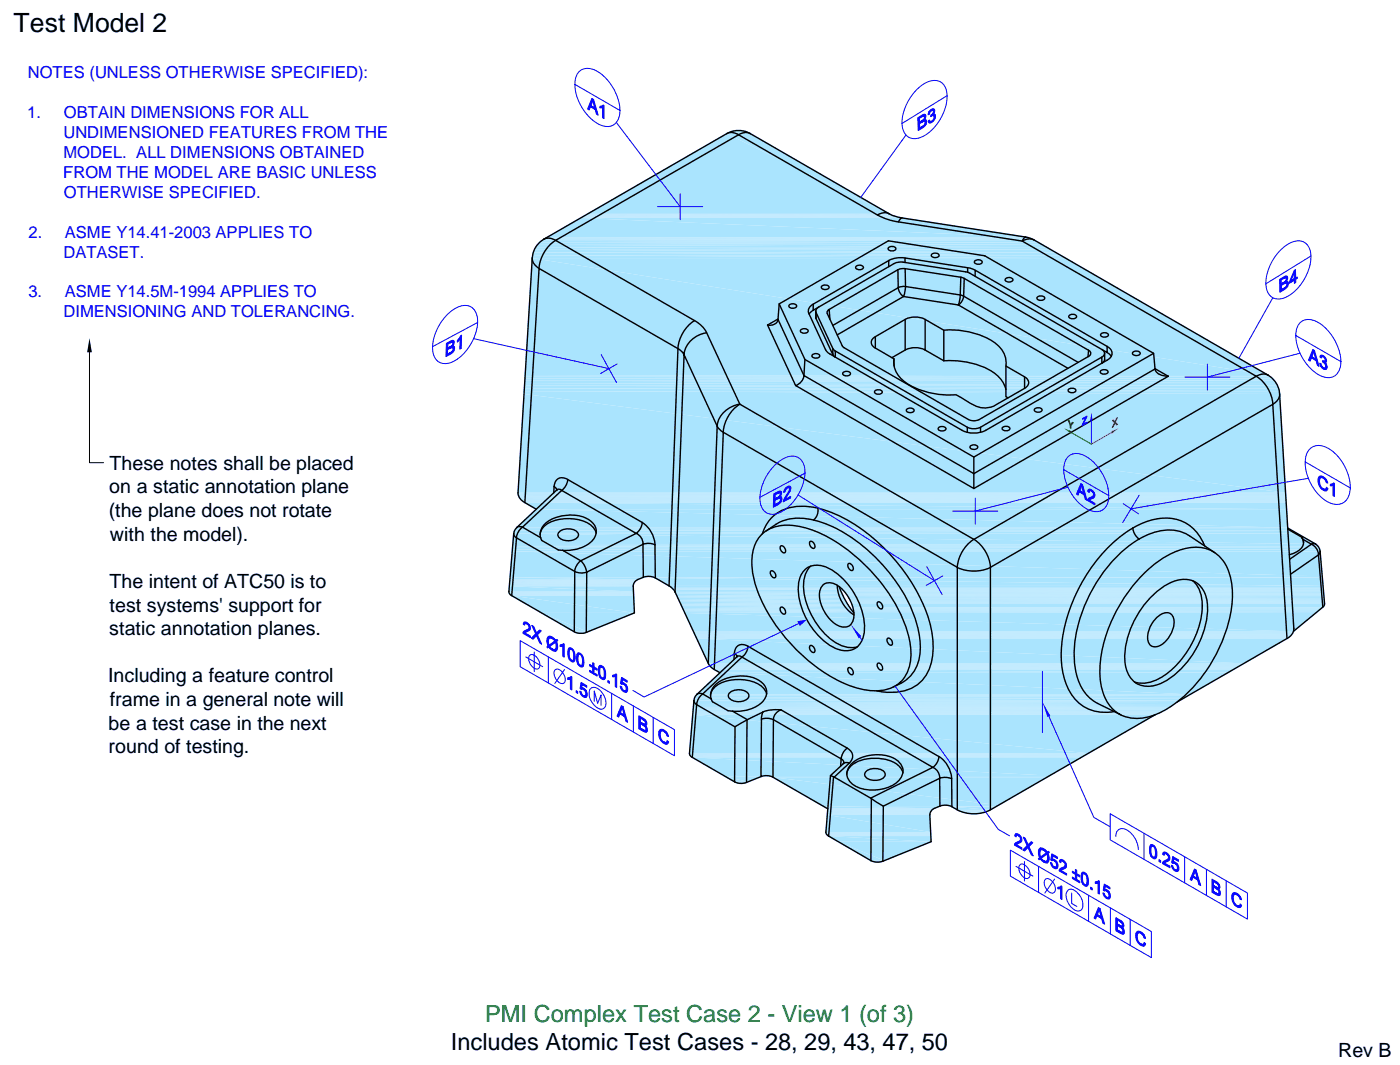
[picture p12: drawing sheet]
<svg xmlns="http://www.w3.org/2000/svg" width="252mm" height="192mm" viewBox="0 0 252 192" stroke-linecap="round" stroke-linejoin="round" font-family="sans-serif">
<defs><g id="words">
<text font-size="4.8" x="2.5" y="5.8">Test Model 2</text>
<text font-size="4.3" fill="#008000" x="87.4" y="184.1">PMI Complex Test Case 2 - View 1 (of 3)</text>
<text font-size="4.3" x="81.3" y="189.2">Includes Atomic Test Cases - 28, 29, 43, 47, 50</text>
<g font-size="3.5">
<text x="19.7" y="88.9">on a static annotation plane</text>
<text x="19.7" y="84.7">These notes shall be placed</text>
<text x="19.6" y="93.1">(the plane does not rotate</text>
<text x="19.8" y="97.4">with the model).</text>
<text x="19.7" y="105.9">The intent of ATC50 is to</text>
<text x="19.8" y="110.2">test systems' support for</text>
<text x="19.7" y="114.5">static annotation planes.</text>
<text x="19.5" y="122.9">Including a feature control</text>
<text x="19.6" y="131.5">be a test case in the next</text>
<text x="19.8" y="127.2">frame in a general note will</text>
<text x="19.6" y="135.7">round of testing.</text>
<text x="241.3" y="190.5">Rev B</text>
</g>
<g font-size="3" fill="#00f">
<text x="5" y="14.1">NOTES (UNLESS OTHERWISE SPECIFIED):</text>
<text x="4.9" y="21.3">1.</text>
<text x="11.5" y="21.3">OBTAIN DIMENSIONS FOR ALL</text>
<text x="11.4" y="24.9">UNDIMENSIONED FEATURES FROM THE</text>
<text x="11.4" y="28.5">MODEL. ALL DIMENSIONS OBTAINED</text>
<text x="11.4" y="32.1">FROM THE MODEL ARE BASIC UNLESS</text>
<text x="11.5" y="35.7">OTHERWISE SPECIFIED.</text>
<text x="5.2" y="42.8">2.</text>
<text x="11.4" y="46.4">DATASET.</text>
<text x="11.7" y="42.8">ASME Y14.41-2003 APPLIES TO</text>
<text x="5.1" y="53.6">3.</text>
<text x="11.7" y="53.6">ASME Y14.5M-1994 APPLIES TO</text>
<text x="11.4" y="57.2">DIMENSIONING AND TOLERANCING.</text>
</g>
</g></defs>
<g fill="#aae4fe">
<path d="M132.4 23.6h1.5z"/>
<path d="M132.9 23.5l1 .1z"/>
</g>
<path d="M131.9 23.6h2.4" fill="none" stroke="#aae4fe" stroke-width=".18"/>
<path d="M132.4 23.6l1.9 .1z" fill="#aae4fe"/>
<path d="M131.5 23.8h3.3" fill="none" stroke="#aae4fe" stroke-width=".18"/>
<path d="M131 24h4.3" fill="none" stroke="#aae4fe" stroke-width=".23"/>
<g fill="#aae4fe">
<path d="M106 38.5l25-14.4 29.3 14.4z"/>
<path d="M131 24.1h4.3l25 14.4z"/>
</g>
<g fill="none" stroke="#aae4fe" stroke-width=".18">
<path d="M104.7 39.3h57.9M104.8 39.2h57.4M104.9 39.1h57.2M104.9 39.1h57M105 39.1h56.7M105.1 39h56.5M105.2 39h56.2M105.2 38.9h56.1M105.3 38.9h55.8M105.4 38.8h55.6M105.5 38.8h55.3M105.6 38.7h55.1"/>
<path d="M105.7 38.7h54.9M105.8 38.6h54.7M105.9 38.6h54.5"/>
</g>
<g fill="#aae4fe">
<path d="M98.7 42.7l6-3.4 80.2 3.4z"/>
<path d="M104.7 39.3h57.9l22.3 3.4z"/>
</g>
<path d="M97.6 43.3h89.1M97.9 43.2h88.5M98 43.1h88.1M98.2 42.9h87.7M98.5 42.8h86.9" fill="none" stroke="#aae4fe" stroke-width=".18"/>
<path d="M97.2 43.6h90" fill="none" stroke="#aae4fe" stroke-width=".34"/>
<path d="M96.9 43.9h91" fill="none" stroke="#aae4fe" stroke-width=".38"/>
<path d="M96.6 44.3h92" fill="none" stroke="#aae4fe" stroke-width=".42"/>
<g fill="#aae4fe">
<path d="M96.6 44.5l92.8 .5h-93.1z"/>
<path d="M96.6 44.5h92l.8 .5z"/>
<path d="M96.3 45l94 .5h-94.2z"/>
<path d="M96.3 45h93.1l.9 .5z"/>
<path d="M96.1 45.5l95.1 .5h-95.2z"/>
<path d="M96.1 45.5h94.2l.9 .5z"/>
<path d="M96 46l96 .5h-96z"/>
<path d="M96 46h95.2l.8 .5z"/>
<path d="M96 46.5l132.6 21.1h-133.9z"/>
<path d="M96 46.5h96l36.6 21.1z"/>
</g>
<path d="M94.7 67.7h134.3" fill="none" stroke="#aae4fe" stroke-width=".3"/>
<path d="M94.6 68.1h134.8" fill="none" stroke="#aae4fe" stroke-width=".34"/>
<path d="M94.6 68.4h135.2" fill="none" stroke="#aae4fe" stroke-width=".38"/>
<path d="M94.6 68.8h135.5" fill="none" stroke="#aae4fe" stroke-width=".42"/>
<g fill="#aae4fe">
<path d="M94.6 69l135.7 .5h-135.7z"/>
<path d="M94.6 69h135.5l.2 .5z"/>
<path d="M94.6 69.5l135.9 .5h-136z"/>
<path d="M94.6 69.5h135.7l.2 .5z"/>
<path d="M94.5 70l136.1 .5h-136.1z"/>
<path d="M94.5 70h136l.1 .5z"/>
<path d="M94.5 70.5l136.2 .5h-136.2z"/>
<path d="M94.5 70.5h136.1l.1 .5z"/>
<path d="M94.5 71l137.3 17.8h-138.4z"/>
<path d="M94.5 71h136.2l1.1 17.8z"/>
</g>
<g fill="none" stroke="#aae4fe" stroke-width=".18">
<path d="M93.4 88.8h138.4M93.4 88.9h138.4M93.4 89h138.4M93.4 89.2h138.4M93.4 89.3h138.4M93.5 89.4h138.3M93.5 89.5h138.3M93.5 89.6h138.3M93.6 89.7h138.2M93.6 89.8h138.2M93.7 89.9h138.1M93.8 89.9h138"/>
<path d="M93.9 90h137.9M94 90.1h137.8M94 90.2h137.8M94.2 90.3h137.7M94.3 90.4h137.6M94.4 90.5h137.5M94.5 90.6h137.4"/>
</g>
<g fill="#aae4fe">
<path d="M94.6 90.6l137.3 1.2h-135.2z"/>
<path d="M94.6 90.6h137.3v1.2z"/>
<path d="M93.1 95.1l3.6-3.3 135.4 3.3z"/>
<path d="M96.7 91.8h135.2l.2 3.3z"/>
</g>
<path d="M92.9 95.2h139.5M93.1 95.1h139" fill="none" stroke="#aae4fe" stroke-width=".18"/>
<path d="M92.8 95.5h140.1" fill="none" stroke="#aae4fe" stroke-width=".25"/>
<path d="M92.6 96h141.3M92.7 95.7h140.7" fill="none" stroke="#aae4fe" stroke-width=".3"/>
<g fill="#aae4fe">
<path d="M92.6 96.2l144.6 1.8h-144.7z"/>
<path d="M92.6 96.2h141.3l3.3 1.8z"/>
</g>
<path d="M92.4 98.1h145" fill="none" stroke="#aae4fe" stroke-width=".19"/>
<path d="M92.4 98.3h145.2" fill="none" stroke="#aae4fe" stroke-width=".23"/>
<path d="M92.4 98.6h145.4" fill="none" stroke="#aae4fe" stroke-width=".28"/>
<path d="M92.4 99.2h145.6M92.4 98.9h145.5" fill="none" stroke="#aae4fe" stroke-width=".32"/>
<g fill="#aae4fe">
<path d="M92.4 99.4l146 4.5h-146.4z"/>
<path d="M92.4 99.4h145.6l.4 4.5z"/>
</g>
<g fill="none" stroke="#aae4fe" stroke-width=".18">
<path d="M91.8 105.5h22.4M91.8 105.3h22.4M91.8 105.4h22.4M91.9 105.1h22.4M91.9 105.2h22.4M91.9 104.8h22.6M91.9 104.9h22.5M91.9 105h22.5M91.9 104.6h22.9M91.9 104.6h22.8M91.9 104.7h22.7M91.9 104.5h23.1"/>
<path d="M91.9 104.5h23M92 104h24.1M116.3 104h-24.3M116.5 103.9h-24.5M117.3 103.9h121.1M117.5 103.9l120.9 .1M117.8 104h120.6M117.9 104h120.5M117.9 104.1h120.5M238.4 103.9h-146.4"/>
</g>
<path d="M91.9 104.2h24.1" fill="none" stroke="#aae4fe" stroke-width=".4"/>
<g fill="#aae4fe">
<path d="M118.1 104.2l120.4 1.4h-117.9z"/>
<path d="M118.1 104.2h120.3l.1 1.4z"/>
</g>
<g fill="none" stroke="#aae4fe" stroke-width=".18">
<path d="M91.8 105.6h22.4M120.6 105.6h117.9M120.7 105.7h117.8M120.8 105.7h117.7M120.8 105.8h117.7M121 105.9h30.3M121.1 105.9h30.3M121.2 106h30.2M121.3 106.1h30.2M121.4 106.2h30.1M121.4 106.3h30.1M121.5 106.4h30.1"/>
<path d="M121.6 106.5h30M151.4 105.9h87.1M151.6 106h87M151.7 106.1h86.9M151.8 106.2h86.8M151.9 106.4h86.7M152 106.5h86.6"/>
</g>
<g fill="#aae4fe">
<path d="M91.8 105.7l22.4 .9h-22.5z"/>
<path d="M91.8 105.7h22.4v.9z"/>
</g>
<g fill="none" stroke="#aae4fe" stroke-width=".18">
<path d="M91.7 106.6h22.5M91.7 106.7h22.5M91.8 106.8h22.4M91.8 106.9h22.4M91.8 107h22.4M91.9 107h22.3M91.9 107.1h22.3M92 107.2h22.2M92.1 107.3h22.1M92.2 107.3h22M121.6 106.6h30.1M121.7 106.7h30"/>
<path d="M123.3 110.3h30.5M123.4 110.4h114M152.2 106.6h86.4M152.3 106.8h86.3M152.4 106.9h86.2M152.5 107.1h86.1M152.6 107.2h86.1M152.7 107.4h86M152.8 107.5h85.9M152.9 107.7h85.8M153 107.8h85.7M153.1 108h85.6"/>
<path d="M153.2 108.2h85.5M153.3 108.3h85.4M153.4 108.5h85.4M153.5 108.7h85.3M153.5 108.8h85.3M153.6 108.9h85.2M153.6 109h85.2M153.6 109.1h85.1M153.7 109.2h85M153.7 109.3h84.9M153.7 109.4h84.8M153.8 109.5h84.6"/>
<path d="M153.8 109.7h84.4M153.8 109.9h84.2M153.9 110.1h83.9M153.9 110.2h83.7"/>
</g>
<path d="M121.7 106.9h30.1M121.8 107.1h30.1M122.1 107.6h30M122.3 108.1h30.1" fill="none" stroke="#aae4fe" stroke-width=".25"/>
<path d="M121.9 107.4h30.1M122.2 107.8h30.1M122.4 108.3h30.2M122.5 108.6h30.2M122.6 108.8h30.2M122.7 109h30.3M122.8 109.3h30.3M123 109.7h30.4" fill="none" stroke="#aae4fe" stroke-width=".23"/>
<path d="M122.9 109.5h30.4M123.2 109.9h30.4M123.3 110.1h30.5" fill="none" stroke="#aae4fe" stroke-width=".21"/>
<g fill="#aae4fe">
<path d="M92.2 107.3l22.2 3.2h-16.8z"/>
<path d="M92.2 107.3h22l.2 3.2z"/>
<path d="M123.4 110.5l109.8 3.3h-108.2z"/>
<path d="M123.4 110.5h113.8l-4 3.3z"/>
<path d="M97.6 110.5l8.4 3.4h-2.5z"/>
<path d="M97.6 110.5h16.8l-8.4 3.4z"/>
</g>
<path d="M103.5 113.9h2.5M103.6 113.9h2.2M125 113.8h108.2" fill="none" stroke="#aae4fe" stroke-width=".18"/>
<path d="M103.7 114h2z" fill="#aae4fe"/>
<path d="M103.7 114h2M125 113.9h108.2" fill="none" stroke="#aae4fe" stroke-width=".18"/>
<g fill="#aae4fe">
<path d="M103.8 114h1.8z"/>
<path d="M103.8 114h1.9z"/>
<path d="M103.8 114h1.7z"/>
<path d="M103.9 114h1.6z"/>
<path d="M104 114l1.4 .1z"/>
<path d="M104 114h1.5z"/>
<path d="M104 114.1h1.4z"/>
</g>
<path d="M125.1 114h108" fill="none" stroke="#aae4fe" stroke-width=".18"/>
<g fill="#aae4fe">
<path d="M104.1 114.1h1.2z"/>
<path d="M104.1 114.1h1.3z"/>
<path d="M104.2 114.1h1z"/>
<path d="M104.2 114.1h1.1z"/>
<path d="M104.3 114.1h.8z"/>
<path d="M104.3 114.1h.9z"/>
<path d="M104.4 114.1h.6z"/>
<path d="M104.4 114.1h.7z"/>
<path d="M104.5 114.1h.4z"/>
<path d="M104.5 114.1h.5z"/>
<path d="M104.7 114.1h.1z"/>
<path d="M104.6 114.1h.2z"/>
<path d="M104.6 114.1h.3z"/>
</g>
<path d="M125.1 114.1h107.9M125.2 114.2h107.8M125.2 114.3h107.7M125.3 114.4h107.6M125.3 114.5h107.5M125.4 114.6h107.3M125.4 114.7h107.2M125.4 114.8h107.1M125.5 114.9h106.9M125.5 115h106.8M125.6 115h106.5" fill="none" stroke="#aae4fe" stroke-width=".18"/>
<g fill="#aae4fe">
<path d="M125.6 115.1l98.7 4.5h-96.6z"/>
<path d="M125.6 115.1h106.4l-7.7 4.5z"/>
</g>
<path d="M127.7 119.6h96.6M127.7 119.7h96.4M127.8 119.8h96.1M127.8 119.9h95.9M127.9 120h95.7M128 120.1h95.4M128.1 120.2h95.1M128.2 120.3h94.9M128.3 120.4h94.6M128.4 120.4h94.4M128.5 120.5h94.1M128.6 120.6h93.9" fill="none" stroke="#aae4fe" stroke-width=".18"/>
<g fill="#aae4fe">
<path d="M128.8 120.7l92.5 .5h-91.5z"/>
<path d="M128.8 120.7h93.6l-1.1 .5z"/>
<path d="M125.6 125.1l4.2-3.9 84.8 3.9z"/>
<path d="M129.8 121.2h91.5l-6.7 3.9z"/>
</g>
<path d="M125.4 125.3h89.2" fill="none" stroke="#aae4fe" stroke-width=".23"/>
<path d="M125.1 126.4h87.6M125.3 125.5h88.9" fill="none" stroke="#aae4fe" stroke-width=".25"/>
<path d="M125.1 125.8h88.6" fill="none" stroke="#aae4fe" stroke-width=".3"/>
<path d="M125.1 126.1h88.1" fill="none" stroke="#aae4fe" stroke-width=".32"/>
<path d="M125 126.8h87M125.1 126.6h87.1" fill="none" stroke="#aae4fe" stroke-width=".19"/>
<g fill="none" stroke="#aae4fe" stroke-width=".18">
<path d="M124.9 128.7h83.8M124.9 128.8h83.6M124.9 128.3h84.6M124.9 128.4h84.3M124.9 128.5h84.1M124.9 128.1h85.1M124.9 128.2h84.8M124.9 127.9h85.3M125 127.6h85.7M125 127.8h85.5M125 127.3h86.2M125 127.5h86"/>
<path d="M125 127.1h86.5M125 127h86.7"/>
</g>
<g fill="#aae4fe">
<path d="M124.9 128.8l71.3 7h-71.9z"/>
<path d="M124.9 128.8h83.3l-12 7z"/>
</g>
<path d="M124.3 135.8h71.9M124.3 135.9h71.8M124.3 135.9h71.7M124.3 136h71.5M124.3 136.1h71.4M124.4 136.1h71.2M124.4 136.2h71.1M124.5 136.3h70.9M124.5 136.3h70.8M124.6 136.4h70.6M124.6 136.4h70.5M124.7 136.5h70.3" fill="none" stroke="#aae4fe" stroke-width=".18"/>
<g fill="#aae4fe">
<path d="M124.8 136.5l64.4 3.3h-58.7z"/>
<path d="M124.8 136.5h70.1l-5.7 3.3z"/>
</g>
<path d="M130.5 139.8h7.7M130.5 139.8h7.2M130.6 139.9h6.9M130.7 139.9h6.6M138.1 139.8h-7.6M138.2 139.8h51M138.6 139.8h50.5M138.9 139.9h50.2M139 139.9h50M139.1 140h49.9M139.2 140h49.7M139.3 140h49.5" fill="none" stroke="#aae4fe" stroke-width=".18"/>
<g fill="#aae4fe">
<path d="M130.8 140l4.1 .9h-2.5z"/>
<path d="M130.8 140h6.4l-2.3 .9z"/>
</g>
<path d="M132.4 140.9h2.5M132.5 141h2.2" fill="none" stroke="#aae4fe" stroke-width=".18"/>
<path d="M132.6 141h2z" fill="#aae4fe"/>
<path d="M132.6 141h2" fill="none" stroke="#aae4fe" stroke-width=".18"/>
<g fill="#aae4fe">
<path d="M132.7 141h1.8z"/>
<path d="M132.7 141h1.9z"/>
<path d="M132.8 141l1.6 .1z"/>
<path d="M132.8 141h1.7z"/>
<path d="M132.8 141.1h1.6z"/>
<path d="M132.9 141.1h1.4z"/>
<path d="M132.9 141.1h1.5z"/>
<path d="M133 141.1h1.2z"/>
<path d="M133 141.1h1.3z"/>
<path d="M133.1 141.1l1 .1z"/>
<path d="M133.1 141.1h1.1z"/>
<path d="M133.1 141.2h1z"/>
<path d="M133.2 141.2h.8z"/>
<path d="M133.2 141.2h.9z"/>
<path d="M133.2 141.2h.7z"/>
<path d="M133.3 141.2h.6z"/>
<path d="M133.4 141.2h.4z"/>
<path d="M133.4 141.2h.5z"/>
<path d="M133.5 141.2h.2z"/>
<path d="M133.5 141.2h.3z"/>
<path d="M139.3 140.1l40.7 5h-31.9z"/>
<path d="M139.3 140.1h49.4l-8.7 5z"/>
</g>
<g fill="none" stroke="#aae4fe" stroke-width=".18">
<path d="M148.1 145.1h31.9M148.1 145.2h21.8M148.2 145.2h21.6M148.3 145.3h21.2M149.1 145.7h19.3M149.2 145.9h19M149.2 145.8h19.1M149.2 145.8h19M170.9 145.2h9M171.1 145.2h8.8M171.2 145.2h8.6M171.3 145.3h8.5"/>
<path d="M171.5 145.4h8.1"/>
</g>
<path d="M148.4 145.5h21" fill="none" stroke="#aae4fe" stroke-width=".4"/>
<g fill="#aae4fe">
<path d="M171.6 145.4l6.9 .6h-5.9z"/>
<path d="M171.6 145.4h7.9l-1 .6z"/>
</g>
<g fill="none" stroke="#aae4fe" stroke-width=".18">
<path d="M149.2 146.4h18.6M149.2 146.4h18.5M149.2 146.5h18.5M149.2 146.2h18.7M149.2 146.3h18.6M149.2 146.1h18.7M149.2 145.9h18.9M149.2 146h18.8M149.2 146.1h18.8M172.6 146h5.9M172.7 146.1h5.7M172.8 146.1h5.5"/>
<path d="M173 146.2h5.1M173.1 146.2h4.9M173.3 146.3h4.5M173.4 146.4h4.3M173.6 146.4h3.9M173.8 146.5h3.6M174 146.5h3.2M174.3 146.6h2.5"/>
</g>
<path d="M174.5 146.6h2z" fill="#aae4fe"/>
<path d="M174.5 146.6h2.2" fill="none" stroke="#aae4fe" stroke-width=".18"/>
<g fill="#aae4fe">
<path d="M174.6 146.6h1.7z"/>
<path d="M174.6 146.6h1.9z"/>
<path d="M174.8 146.6h1.3z"/>
<path d="M174.8 146.6h1.5z"/>
</g>
<path d="M149.2 146.6h18.5" fill="none" stroke="#aae4fe" stroke-width=".18"/>
<g fill="#aae4fe">
<path d="M175 146.6l.9 .1z"/>
<path d="M175 146.6h1.1z"/>
<path d="M175.4 146.7h.3z"/>
<path d="M175.2 146.7h.5z"/>
<path d="M175.2 146.7h.7z"/>
</g>
<path d="M149.1 146.7h18.5M149.1 146.8h18.5" fill="none" stroke="#aae4fe" stroke-width=".18"/>
<g fill="#aae4fe">
<path d="M149.1 146.9l18.7 3.1h-18.9z"/>
<path d="M149.1 146.9h18.5l.2 3.1z"/>
</g>
<path d="M148.9 150h18.9M148.9 150.1h18.9M148.9 150.2h18.9M149 150.3h18.8M149 150.4h18.8M149.1 150.5h18.7M149.1 150.6h18.7M149.2 150.6h18.6M149.3 150.7h18.5" fill="none" stroke="#aae4fe" stroke-width=".18"/>
<g fill="#aae4fe">
<path d="M149.4 150.7l18.5 1h-16.8z"/>
<path d="M149.4 150.7h18.4l.1 1z"/>
<path d="M151.1 151.7l8.3 3.4h-2.4z"/>
<path d="M151.1 151.7h16.8l-8.5 3.4z"/>
</g>
<path d="M157 155.1h2.4M157.1 155.2h2.2" fill="none" stroke="#aae4fe" stroke-width=".18"/>
<path d="M157.2 155.2h2z" fill="#aae4fe"/>
<path d="M157.2 155.2h2" fill="none" stroke="#aae4fe" stroke-width=".18"/>
<g fill="#aae4fe">
<path d="M157.2 155.2h1.9z"/>
<path d="M157.2 155.2h2z"/>
<path d="M157.3 155.2h1.8z"/>
<path d="M157.3 155.2h1.7z"/>
<path d="M157.4 155.2l1.6 .1z"/>
<path d="M157.4 155.2h1.6z"/>
<path d="M157.4 155.3h1.5z"/>
<path d="M157.4 155.3h1.6z"/>
<path d="M157.5 155.3h1.4z"/>
<path d="M157.5 155.3h1.3z"/>
<path d="M157.6 155.3h1.2z"/>
<path d="M157.7 155.3h1z"/>
<path d="M157.7 155.3h1.1z"/>
<path d="M157.7 155.3h.9z"/>
<path d="M157.8 155.3l.8 .1z"/>
<path d="M157.8 155.3h.8z"/>
<path d="M157.8 155.4h.7z"/>
<path d="M157.8 155.4h.8z"/>
<path d="M157.9 155.4h.6z"/>
<path d="M157.9 155.4h.5z"/>
<path d="M158 155.4h.3z"/>
<path d="M158 155.4h.4z"/>
<path d="M158.1 155.4h.2z"/>
</g>
<g fill="none" stroke="#000" stroke-width=".25">
<path d="M131 24.1l-33 19M131 24.1a4.3 4.3 0 0 1 4.3 0M135.3 24.1l-.1-.1a2.29 2.29 0 0 0-2.1 .3l-.4-.3a1.91 1.91 0 0 0-1.7 .1M135.3 24.1l25 14.4M160.3 38.5h-.1a2.26 2.26 0 0 0-2 .2M160.3 38.5l.9 .4 1.4 .4M162.6 39.3l-.2 .1-.4 .6M162.6 39.3l22.3 3.4M96 46.5l-2.6 42.3a2.04 2.04 0 0 0 1.2 1.8l2.1 1.2M98 43.1h.2a2.23 2.23 0 0 1 2 .2 6.7 6.7 0 0 0-3 5.1l-.1-.1a2.07 2.07 0 0 1-1.1-1.8M98 43.1a4.2 4.2 0 0 0-2 3.4M100.2 43.3l32.9-19 25.1 14.4 1.5 .7 2.3 .6 22.3 3.4 42.2 24.4-50.9 29.4-42.2-24.4-6-12.8-.5-.9-.7-.6-.8-.6z"/>
<path d="M125.2 57.8a6.7 6.7 0 0 0-3 5l.7 .5 .4 .6a4.7 4.7 0 0 1 4.1-3.9M138.4 58.6l5 10.9M140.3 57.5l-1.9 1.1M140.3 57.6a1.42 1.42 0 0 1-1.9 1M140.3 57.6l4.6 10.1 .2-2.9M140.3 57.6l.2-2.8 19.6-11.4 17.4 2.7 30.5 17.6 .2 2.8M140.5 54.8l4.6 10 30.5 17.6 32.4-18.7M142.2 55a.77 .77 0 0 1 .8-.3 .77 .77 0 0 1 .6 .5 .8 .8 0 0 1-1.4 0zM144.3 59.5a.81 .81 0 0 1 1.4 .2l-.3 .3a.74 .74 0 0 1-1.1-.4zM146.6 54.8l-.1 .1a1.25 1.25 0 0 0-.7 1.6l3 6.5 .4 .6 24.2 13.9a4.7 4.7 0 0 0 4.3 0l21.9-12.6a1.31 1.31 0 0 0 .9-1.2 1.31 1.31 0 0 0-.9-1.3M146.6 55.9l-.7 .7M147.1 56.1v1.3"/>
<path d="M147.1 56.3l3 6.5v1.1l-3-6.5M147.6 55.4l13.6-7.9 .8-.3h.7l11.9 1.9 24 13.9M147.6 55.4h-.1a.75 .75 0 0 0-.4 .9v1.1M147.6 55.4l-1 .5M148.1 51.7a.76 .76 0 0 1 .7-.4 .76 .76 0 0 1 .6 .6 .75 .75 0 0 1-.7 .3 .75 .75 0 0 1-.6-.5zM149.6 57.5l-.2-1.7a.56 .56 0 0 0-.3 .7l2.8 5.9 .2 .2 22.9 13.2h.7l.7-.1 19.8-11.5a.59 .59 0 0 0 .4-.5 .59 .59 0 0 0-.3-.5l-.1-.1M154.3 48l.4-.2a.72 .72 0 0 1 .9 .5 .81 .81 0 0 1-1.4-.1zM160.2 47l-13.6 7.8v1.1M160.2 47v1.1M160.3 44.5a.8 .8 0 0 1 1.2 .4 .75 .75 0 0 1-.7 .4 .75 .75 0 0 1-.7-.5zM161.9 48.6l-12.4 7.2M161.9 48.6v3.2"/>
<path d="M161.9 51.8l.4 1.1 .6 .5M161.9 51.8l-11.8 6.8M162.9 53.4l-12 7M162.9 53.4l9.9 1.6M163.2 46.5a4.7 4.7 0 0 0-3 .5M163.2 47.3v-.8l11.2 1.7v.9M163.2 57.6v5.5a3.9 3.9 0 0 1 3.6 0v-5.5M163.2 48.4v3.2M163.2 48.4h-.7l-.6 .2M163.2 48.4l10 1.6M163.2 51.6h-.6l-.7 .2M163.2 51.6l-.3 1.8"/>
<path d="M163.2 51.6l9.9 1.6M167.9 45.9a.83 .83 0 0 1 1.4 .1 .79 .79 0 0 1-.7 .5 .79 .79 0 0 1-.7-.5zM170.1 59.5v5.5M172.8 55l19.7 11.4M173.1 53.2l-.3 1.8M173.1 53.2l.6 .2M173.2 50l.6 .2M173.2 50l-.1 3.2M173.7 53.4l-.4 1-.5 .6M173.7 53.4l20.7 11.9M173.8 50.2l22.4 12.9M173.8 50.2l-.1 3.2"/>
<path d="M174.4 48.2l1.4 .5M175.7 47.1a.82 .82 0 0 1 1.4 .2 .75 .75 0 0 1-.8 .4 .75 .75 0 0 1-.6-.5zM175.8 49.8v-1.1l23.8 13.7M181.2 50.3a.8 .8 0 0 1 1.4 .2 .78 .78 0 0 1-.7 .4 .78 .78 0 0 1-.7-.5zM184.9 42.7l-.3 .2-.3 .5 .5-.2a1.92 1.92 0 0 1 1.6 0M184.9 42.7l1.5 .5M186.4 43.2l42.2 24.4M187.2 53.4a.81 .81 0 0 1 1.1 .4 .76 .76 0 0 1-.7 .4 .76 .76 0 0 1-.7-.5zM192.9 56.8a.79 .79 0 0 1 1.2 .3 .78 .78 0 0 1-.8 .4 .78 .78 0 0 1-.6-.5zM129.3 76.8l-6-12.9-1.6 42.8M129.3 76.8l-1.6 42.8M130.6 74.2a5.2 5.2 0 0 1 2.8-1.4 6.6 6.6 0 0 0-3 5.1l-.7-.5-.4-.5a3.3 3.3 0 0 1 1.3-2.7z"/>
<path d="M144.9 67.7l30.7 17.7v2.6l-32.2-18.5h.1a2.21 2.21 0 0 0 1.4-1.8zM146.4 64a.84 .84 0 0 1 1.4 .1 .79 .79 0 0 1-.7 .4 .79 .79 0 0 1-.7-.4zM150.1 62.8l.5 .5v1.1l-.5-.5M150.6 63.3l23.8 13.7M151.9 67.2a.75 .75 0 0 1 .8-.3 .75 .75 0 0 1 .6 .5 .8 .8 0 0 1-1.4-.2zM157.4 61l5.8-3.4a4 4 0 0 1 3.6 0l3.3 1.9a14.2 14.2 0 0 1 9.7 2.7 4.2 4.2 0 0 1 1.5 3.8l3.4 1.9a1.1 1.1 0 0 1 .7 1.1 1.1 1.1 0 0 1-.7 1l-5.4 3.1a4.3 4.3 0 0 1-4.7-.6l-1.4-.9a2.1 2.1 0 0 0-1.7-.4 14 14 0 0 1-8.6-2.5 4.3 4.3 0 0 1-1.7-4l-3.4-2a1.06 1.06 0 0 1-.4-1.7zM157.8 60.7v2M157.9 70.3a.81 .81 0 0 1 1.1 .4 .79 .79 0 0 1-1.3-.1zM161.2 64.7v1.3M163.2 63.1l-2.4 1.4M163.4 73.8l.8-.3a.41 .41 0 0 1 .5 .3 .41 .41 0 0 1-.2 .5 .69 .69 0 0 1-1.1-.5zM166.8 63.1l3.3 1.9"/>
<path d="M169.2 77.1l.1-.1a.88 .88 0 0 1 1.2 .2 .78 .78 0 0 1-.7 .5 .78 .78 0 0 1-.7-.5zM170.1 65a14.5 14.5 0 0 1 9.5 2.5 4.9 4.9 0 0 1 1.7 2.7M174.4 77.9v-.9h.1a2.7 2.7 0 0 0 2.3 0v.9M180.7 77.1a.8 .8 0 0 1 1.4 .2 .78 .78 0 0 1-.8 .4 .78 .78 0 0 1-.6-.6zM181.3 66v5.5l.4 .2M184.7 67.9v2.1M186.7 73.6a.8 .8 0 0 1 1.2 .3 .78 .78 0 0 1-.8 .4 .78 .78 0 0 1-.6-.5zM192.8 70.1a.8 .8 0 0 1 1.2 .3 .79 .79 0 0 1-1.4-.1zM196.2 63.1l-.1 1.2M198.6 66.7a.8 .8 0 0 1 1.2 .4 .75 .75 0 0 1-.8 .4 .75 .75 0 0 1-.6-.5zM198.6 63a.73 .73 0 0 1 .5 .7 .73 .73 0 0 1-.5 .7M198.6 60.1a.81 .81 0 0 1 1.2 .3 .77 .77 0 0 1-.7 .4 .77 .77 0 0 1-.7-.5z"/>
<path d="M199.1 63.7v1.1l-.4 .6-.1 .1v-1.1l-21.8 12.6M199.6 62.4v1.1l-1-.5M199.6 63.5l.7 .7M204.4 63.4a.79 .79 0 0 1 1.2 .3 .86 .86 0 0 1-1.5 0zM208.2 66.4l2.4 1.4M208.2 66.5a2.24 2.24 0 0 0 2.4 1.3M208.2 66.5l-32.6 18.9v-3M210.6 67.8l-35 20.2M228.6 67.6h-.1a2.3 2.3 0 0 0-2 .2 6.6 6.6 0 0 1 2.9 5.1l.2-.1a2.02 2.02 0 0 0 1.1-1.8M228.6 67.6a4.2 4.2 0 0 1 2.1 3.4M230.7 71l2.5 42.3a2.01 2.01 0 0 1-1.2 1.8l-19.8 11.4M92.6 96.2l-.8 10.7 .4 .4 11.3 6.6a2.72 2.72 0 0 0 2.2 .1l8.7-3.5-.2-4.9a1.38 1.38 0 0 1 .8-1.2l1-.4"/>
<path d="M93.1 95.1l-.4 .7-.1 .4M93.1 95.1l.5-.2 .6 .1-.9 1-.2 .9-.5-.5v-.2M94.6 90.6l2.6-42.2 25 14.4-1.6 42.8M97.5 96.9a2.77 2.77 0 0 1 1.7-3.2 6.9 6.9 0 0 1 7.1 .1 2.37 2.37 0 0 1 0 4.1 7.3 7.3 0 0 1-4.9 1.3M97.5 96.9l-3.3-1.9 7.1-6.6 13.4 7.7-10 5-3.3-1.9M97.5 96.9l.2 .5 3 1.7 .7 .1M99.9 87.7l-.1 1.1M99.9 87.7l.3 .3 .2 .3M100.4 88.3l-7.3 6.8M100.4 88.2v.1M100.8 95.8a2.66 2.66 0 0 1 3.3 .1l.2 .4a1.82 1.82 0 0 1-2.4 1.1 1.34 1.34 0 0 1-1.3-1zM102.3 86.4a1.49 1.49 0 0 0-1.6-.2 1.49 1.49 0 0 0-.8 1.5"/>
<path d="M102.3 86.4l-.2 .9-.8 1.1a.67 .67 0 0 0-.9-.1M102.3 86.4l13.5 7.8M107.5 96.1a2.93 2.93 0 0 0-2-2.1 7.9 7.9 0 0 0-7.3 .7l-.5 .7-.4 .9M115.8 94.2v.1a2.67 2.67 0 0 1-1.1 1.8l.1 .1a2.04 2.04 0 0 1 1.1 1.9l1.3-.2 .9 .3M115.8 94.2a5.1 5.1 0 0 1 2.3 4M118.1 98.2v6M137.1 96.5a7 7 0 0 1 6.5-1.7 23.4 23.4 0 0 1 11.8 6.5 28.6 28.6 0 0 1 8.6 14.1 8.4 8.4 0 0 1-1.4 7.3 6.7 6.7 0 0 1-6.1 1.7 21.8 21.8 0 0 1-11.1-5.6 28.6 28.6 0 0 1-9.6-15 8.7 8.7 0 0 1 1.3-7.3zM137.4 96.2a6.8 6.8 0 0 1 6.7-5 16.4 16.4 0 0 1 9.4 2.9 33.1 33.1 0 0 1 14 17.7 13.5 13.5 0 0 1-.2 9.3 6.8 6.8 0 0 1-6.5 3.7l-2.8-.3M138.1 95.7a8.8 8.8 0 0 1 8.5-2 26.6 26.6 0 0 1 13.9 9.8 24.8 24.8 0 0 1 5.3 11.5 8.1 8.1 0 0 1-1.9 7.1l-1.1 .8-1.8 .9M140.8 98.4a.77 .77 0 0 1 .7 .4 .77 .77 0 0 1-.1 .8 .84 .84 0 0 1-.6-1.2zM146 97.6a.74 .74 0 0 1 .8 .4 .74 .74 0 0 1-.1 .8 .91 .91 0 0 1-.7-1.2zM147.4 91.6v.1a2.16 2.16 0 0 1-.8 2"/>
<path d="M174.4 98.2l1.2-1a6.6 6.6 0 0 1 2.9 5 6.9 6.9 0 0 1-5.9 0v-.1a6.9 6.9 0 0 1 1.8-3.9zM174.9 80.4a.88 .88 0 0 1 1.4 .2 .75 .75 0 0 1-.8 .5 .75 .75 0 0 1-.6-.6zM204.2 95.2v.1a2.65 2.65 0 0 0 1.2 1.8M204.2 95.2a28.7 28.7 0 0 0-12.9 23.5 10.4 10.4 0 0 0 4 8.6 8 8 0 0 0 5.5 .9M204.2 95.2a10.8 10.8 0 0 1 8-1.6 7.5 7.5 0 0 1 5 4.8M205.4 97.1a9.3 9.3 0 0 1 8.1-1l5.5 3.5M205.4 97.1a26.2 26.2 0 0 0-11.4 17 15.8 15.8 0 0 0 .7 9.2 7 7 0 0 0 3.2 3.5l4.2 2.1M232.1 95.2l5.1 2.8M232.2 95.4l2.4 1.4M234.9 97.2a1.81 1.81 0 0 1-1.3 2.3l-1.2 .5M234.9 97.2l1.5 .9-3.9 2.7M234.9 97.2l-.3-.4 .4 1"/>
<path d="M237.2 98h-.5l-.3 .1h.1a2.17 2.17 0 0 1 1.2 1.9l.3-.6M237.2 98a1.75 1.75 0 0 1 .8 1.4M238 99.4l.8 9.4-.3 .6M103.6 103l-10.5-6.1-.9 10.4M103.6 103l-.1 10.9M103.6 103a2.22 2.22 0 0 1 1.2-1.9l.7 1.1 .3 .9M103.6 103l.9 .2 1.3-.1M105.8 103.1l10.1-5 .1 5.9M105.8 103.1l-.1 10.9M116 104l1.3-.1 .8 .3M118.1 104.2l2.5 1.4M120.6 105.6l.6 .5 .5 .6"/>
<path d="M121.7 106.7l6 12.9 .7 .8 1.4 .8M132.4 117.7l-.1 1.2M132.9 118.3l-7.3 6.8M134.8 116.5a1.49 1.49 0 0 0-1.6-.2 1.49 1.49 0 0 0-.8 1.4M134.8 116.5l34.5 19.8M134.8 116.5l-.1 .5a1.98 1.98 0 0 1-1 1.4 .57 .57 0 0 0-.8 0l-.1-.3-.4-.4M139 102.9a.79 .79 0 0 1 .7 .4 .79 .79 0 0 1 0 .8h-.1a.81 .81 0 0 1-.6-1.2zM140.7 109.5a.75 .75 0 0 1 .8 .3 .75 .75 0 0 1-.1 .9 .91 .91 0 0 1-.7-1.2zM145.4 102.4l.3-.2a4 4 0 0 1 4 .3 13.1 13.1 0 0 1 6.1 11 3.8 3.8 0 0 1-2 3.5 4.8 4.8 0 0 1-4.7-1.1 13.3 13.3 0 0 1-5.2-10 4.3 4.3 0 0 1 1.5-3.5zM146.1 116.4a.74 .74 0 0 1 .7 .4 .74 .74 0 0 1-.1 .8 .85 .85 0 0 1-.6-1.2zM146.2 102a5 5 0 0 0-1.3 4.7 13.5 13.5 0 0 0 6.1 9.3 4.7 4.7 0 0 0 3.6 .6M148.6 105.3a2.01 2.01 0 0 1 2.4 .2 6.9 6.9 0 0 1 2.9 5.8 1.76 1.76 0 0 1-2.6 1.5 6.6 6.6 0 0 1-3.5-6.2l.2-.8z"/>
<path d="M150.9 105.5a6.6 6.6 0 0 0 3 5.3M151.3 105.7a16.4 16.4 0 0 0 2.6 4.8M153 101.6a.8 .8 0 0 1 .7 .4 .8 .8 0 0 1 0 .8l-.5-.2a.89 .89 0 0 1-.2-1zM158.2 108.6a.5 .5 0 0 1 .5-.1 .5 .5 0 0 1 .3 .4l.1 .3-.1 .5a.87 .87 0 0 1-.9-1.1zM158.2 119.5a.76 .76 0 0 1 .8 .4 .76 .76 0 0 1-.1 .9 .88 .88 0 0 1-.7-1.3zM160 115a.78 .78 0 0 1 .8 .4 .78 .78 0 0 1-.1 .9 .86 .86 0 0 1-.7-1.3zM205.9 103.7a16 16 0 0 1 8.9-5 6.3 6.3 0 0 1 6.9 4.9 18.8 18.8 0 0 1-1.6 12.5 25.4 25.4 0 0 1-10.6 12.1 7.9 7.9 0 0 1-7.7 .5 8.2 8.2 0 0 1-3.5-6.7 25.7 25.7 0 0 1 7.6-18.3zM207.5 107.6a9.7 9.7 0 0 1 5.6-3.2 4 4 0 0 1 4.4 3.3 13.6 13.6 0 0 1-1.9 9.3 15.1 15.1 0 0 1-6.4 6.2 4.5 4.5 0 0 1-4.5-.2 6 6 0 0 1-1.9-5.6 16.9 16.9 0 0 1 4.7-9.8zM208.3 111.5a2.44 2.44 0 0 1 2.6-1l.1 .1a1.49 1.49 0 0 1 .7 1.4 5.3 5.3 0 0 1-2.6 4.4 1.45 1.45 0 0 1-1.6-.1 1.45 1.45 0 0 1-.6-1.5 5.4 5.4 0 0 1 1.4-3.3zM215 104.7a6.7 6.7 0 0 1 1.6 6 16.6 16.6 0 0 1-7.7 11.6 5.4 5.4 0 0 1-4.4 .6M232 115.1l-2.6-42.2-50.9 29.3v43.8M232.6 103.5l5.1-3.5 .8 9.4-5.3 4.4"/>
<path d="M124.8 136.5l7.6 4.4M125.1 126.2l-.8 9.6 .2 .5 .3 .2M125.1 126.2l.1 .4 .4 .4M125.6 127l6.9 4 2.2-1.3-2.6-1.5M125.6 127l-.8 9.5M125.6 125.1l-.2 .4-.3 .7M126.7 125.1l7.1-6.7 34.4 19.9-11.2 5.5-6.6-3.8M126.7 125.1l-.7 .6-.4 1.3M126.7 125.1l1.5 .9M126.7 125.1l-.1-.1a.89 .89 0 0 0-1 .1M128.2 126l.2 .5 2.9 1.6 .8 .1M128.2 126a2.73 2.73 0 0 1 1.7-3.3 6.9 6.9 0 0 1 7.1 .1 2.37 2.37 0 0 1 0 4.1 7.3 7.3 0 0 1-4.9 1.3"/>
<path d="M128.8 120.7l1.6-42.8 42.2 24.3v43.8M131.6 124.8a2.61 2.61 0 0 1 3.3 .1 .89 .89 0 0 1-.8 1.4 2.48 2.48 0 0 1-2.8-.7v-.4zM132.5 131l-.1 9.9M134.7 129.7l-.1 11.3M137.2 140l-2.6 1M137.3 129.6l-.1 10.4 1.3-.2 .8 .3 .1-10.4M137.3 129.6l.9-.2 1.2 .3M137.5 128.3l-2.8 1.4M137.5 128.3l-.2 1.3M138.2 125.1a2.96 2.96 0 0 0-2-2 7.9 7.9 0 0 0-7.2 .6l-.6 .7-.3 .9M140.8 127.9l11.9 6.9-.6 .7-.5 1.3-12.2-7.1M140.8 127.9l-.1 .1a1.94 1.94 0 0 0-1.3 1.7"/>
<path d="M140.8 127.9a6.7 6.7 0 0 0-3.3 .4M149.7 139.8l.7 .2M150.3 140l-.9 10.7M152 137.6l.1-.4-.5-.4-.1 1.3M152 137.6l-2.3 2.2-.8 10.2 .1 .4 .4 .3M152 137.6a.91 .91 0 0 1 1.1-.1l-2.7 2.5M152.7 134.8a1.57 1.57 0 0 1 .4 2.7M152.9 120.4a.5 .5 0 0 1 .5-.1 .5 .5 0 0 1 .3 .5l.1 .4-.1 .4h-.3l-.3-.3a.79 .79 0 0 1-.2-.9zM153.4 137.8a7 7 0 0 1 8.5-.6 2.22 2.22 0 0 1 .2 3.4 7 7 0 0 1-8.4 .7 2.25 2.25 0 0 1-.3-3.5zM156.1 139a2.68 2.68 0 0 1 3.3 .1l.2 .4a1.2 1.2 0 0 1-1.2 1.1 1.9 1.9 0 0 1-2.5-1zM162.8 139.3a3.3 3.3 0 0 0-2.8-2.4 7.5 7.5 0 0 0-6.4 .9 2.34 2.34 0 0 0-.9 1.7M169.3 136.3l-.3 .9-.8 1.1h.1a2.06 2.06 0 0 1 1.1 2l1.3-.2 .9 .2"/>
<path d="M169.3 136.3a5 5 0 0 1 2.3 4M208.2 128.8l-29.7 17.2a6.7 6.7 0 0 1-6.9-.6M132.4 140.9l.9 .3 1.3-.2M139.3 140.1l9.9 5.7M149.4 150.7l7.6 4.4M157 143.8l.1 .1M157 155.1l.1-11.2 2.1 1.4v9.9M157 155.1l.9 .3 1.3-.2M169.4 145.3a2.41 2.41 0 0 0-1.7 1.2l.2 5.2-8.7 3.5M169.4 145.3l.9-.2 1.3 .3M169.4 145.3v-5l-10.2 5M171.6 140.3v5.1"/>
</g>
<g fill="none" stroke="#00f" stroke-width=".18">
<path d="M103.6 15.2l8.2 4.7a2.45 2.45 0 0 1-3.4 2.7 8.5 8.5 0 0 1-4.7-8.3 2.29 2.29 0 0 1 3.6-1.7 8.9 8.9 0 0 1 4.5 7.3M165 16.5a4.8 4.8 0 0 1 3.9-2 2.53 2.53 0 0 1 1.8 2.9 8.6 8.6 0 0 1-4.9 7.4 2.3 2.3 0 0 1-3.2-2.2 8.5 8.5 0 0 1 2.4-6.1zM170.7 17.2l-8.1 5.1M111.1 22.1l11.5 15.1M118.6 37.2h8.1M122.6 34.9v4.7M163.3 24.3l-8.1 11.3M80.4 57l.6-.6a4 4 0 0 1 3.8-1.2 3.6 3.6 0 0 1 1.1 4.3 8.5 8.5 0 0 1-4.7 5.9 2.3 2.3 0 0 1-3.2-2.3 8.4 8.4 0 0 1 2.4-6.1zM86.1 58.1l-8.1 4.4M229.4 53.7l-6.1 10.9M230.6 45.4a4.9 4.9 0 0 1 3.9-2 2.87 2.87 0 0 1 1.8 3.4 8.7 8.7 0 0 1-4.9 6.9 2.3 2.3 0 0 1-3.2-2.2 8.5 8.5 0 0 1 2.4-6.1zM236.3 46.1l-8.1 5"/>
<path d="M85.4 61l24.4 5.4M108.4 63.9l2.7 5.1M111.3 65.6l-3 1.7M213.6 68h8.1M217.7 65.6v4.7M233.6 60.5l8.1 4.7a2.45 2.45 0 0 1-3.4 2.6 8.5 8.5 0 0 1-4.6-8.2 2.29 2.29 0 0 1 3.5-1.7 8.9 8.9 0 0 1 4.5 7.3M234.4 63.7l-16.7 4.3M139.4 84.2a4.9 4.9 0 0 1 3.9-2 2.58 2.58 0 0 1 1.8 2.9 8.7 8.7 0 0 1-4.9 7.4 2.29 2.29 0 0 1-3.2-2.2 8.4 8.4 0 0 1 2.4-6.1zM143.9 89.2l24.5 15.4M145.1 85.3l-8.1 4.3M171.7 92.1h8.2M175.8 89.8v4.7"/>
<path d="M191.8 84.6l8.1 4.7a2.43 2.43 0 0 1-3.4 2.7 8.5 8.5 0 0 1-4.6-8.3 2.28 2.28 0 0 1 3.5-1.6 8.8 8.8 0 0 1 4.5 7.2M192.5 87.8l-16.7 4.3M202.5 90.8l2.8 1.8M205.4 89.2l-3 5M235.3 83.2a2.6 2.6 0 0 1 1.3-2.6 2.6 2.6 0 0 1 2.9 .2 8.4 8.4 0 0 1 3.8 8.1 2.41 2.41 0 0 1-3.7 1.7 8.6 8.6 0 0 1-4.3-7.4l8.1 4.7M235.9 86.2l-32 5.5M167.1 102.1l2.7 5.1M169.9 103.8l-2.9 1.7"/>
</g>
<g fill="#00f" stroke="#00f" stroke-width=".18">
<path d="M106.7 17.7l.3 .2-.5 1.1 .8 .7-.9-.5-.2 .6-.3-.1z" fill-rule="evenodd"/>
<path d="M107 17.9l.8 2.9-.3-.2-.2-.9-.8-.7 .7 .4-.3-1.3z" fill-rule="evenodd"/>
<path d="M108.1 19.2l.5 .2h-.5z" fill-rule="evenodd"/>
<path d="M108.3 19.1l.4-.2 .2 .1v2.4l-.3-.2v-1.8z" fill-rule="evenodd"/>
<path d="M194.8 87.2l.3 .1-.4 1.1 .7 .7-.8-.5-.2 .6-.3-.1z" fill-rule="evenodd"/>
<path d="M195 87.5l.1-.2 .9 2.9-.4-.2-.2-.9-.7-.7 .6 .4z" fill-rule="evenodd"/>
<path d="M196.7 88.5l.6 .3a.73 .73 0 0 1 0 .7 .73 .73 0 0 1-.6 .5l-.3 .1 1 .6v.3l-1.4-.8 .3-.4a1.09 1.09 0 0 0 .8-.8z" fill-rule="evenodd"/>
<path d="M196.2 88.3a.78 .78 0 0 1 1.1 .5l-.7-.4-.2 .1-.1 .2-.2-.1z" fill-rule="evenodd"/>
<path d="M236.7 63l.3 .2-.5 1.1 .8 .7-.9-.5-.2 .6-.3-.2z" fill-rule="evenodd"/>
<path d="M237 63.2l.8 2.8-.3-.2-.2-.8-.8-.7 .7 .4-.4-1.4z" fill-rule="evenodd"/>
<path d="M237.9 65.5l.3 .1 .1 .4 .3 .2-.5-.2z" fill-rule="evenodd"/>
<path d="M238.6 65.3l.5 .4 .1 .5-.2 .4a.96 .96 0 0 1-.9-.6l.7 .3a.66 .66 0 0 0-.2-1z" fill-rule="evenodd"/>
<path d="M238.4 65l.6 .4 .1 .2-.7-.4z" fill-rule="evenodd"/>
<path d="M238.1 64.1l.5 .2h-.3l-.1 .2-.3-.2z" fill-rule="evenodd"/>
<path d="M238.1 64a.82 .82 0 0 1 .9 .5l.1 .5-.1 .3-.5-.3 .2 .1 .2-.1a.97 .97 0 0 0-.8-1z" fill-rule="evenodd"/>
<path d="M81.2 62.7l.6-.3 .2 .3-.2 .5-1.1 .6 .9-.6v-.5z" fill-rule="evenodd"/>
<path d="M81.1 61.8l.7-.3 .1 .2-.2 .5-1 .5 .5-.2a.47 .47 0 0 0 .4-.3 .47 .47 0 0 0-.1-.6z" fill-rule="evenodd"/>
<path d="M80.5 61.9l1-.6 .3 .1-1.1 .6v.7l1-.5-.1 .2h.2l-1.1 .6v.8l1.1-.5-.6 .5-.8 .5z" fill-rule="evenodd"/>
<path d="M82.6 61.2l.4-.1-.6 .6z" fill-rule="evenodd"/>
<path d="M83 60.5l.2-.1-.1 2.4-.2 .1 .1-1.8-.4 .1z" fill-rule="evenodd"/>
<path d="M140.2 89.9l.6-.4 .2 .4-.2 .5-1.1 .6 .5-.3a.53 .53 0 0 0 .4-.3 .53 .53 0 0 0-.1-.6z" fill-rule="evenodd"/>
<path d="M140.1 89l.8-.4-.2 .8-1 .5 .7-.4 .2-.4v-.3z" fill-rule="evenodd"/>
<path d="M139.5 89l1-.5 .3 .1-1.1 .6v.7l1-.5-.1 .1h.2l-1.1 .7v.8l1.1-.5-.4 .4-1 .5z" fill-rule="evenodd"/>
<path d="M141.9 87.9l.6-.2a1.31 1.31 0 0 1-.4 1.4l-.6 .9 1-.5v.2l-1.3 .8 .2-.7 .7-1.1a.44 .44 0 0 0 .3-.4 .44 .44 0 0 0-.3-.4z" fill-rule="evenodd"/>
<path d="M141.7 87.9l.4-.3 .4 .1a1.09 1.09 0 0 0-1 .9l-.2 .1z" fill-rule="evenodd"/>
<path d="M166.2 22l.7-.4 .1 .3-.1 .5-1.1 .7 .6-.4 .3-.4 .1-.3-.2-.1z" fill-rule="evenodd"/>
<path d="M166.1 21.1l.8-.4-.1 .8-1 .5 .8-.6v-.5z" fill-rule="evenodd"/>
<path d="M165.5 21.2l1-.6 .3 .1-1.1 .6 .1 .7 1-.5-.2 .1h.3l-1.1 .7v.8l1.1-.7-.4 .5-1 .6z" fill-rule="evenodd"/>
<path d="M167.3 21.8l.3-.2 .1 .3 .3-.1-.5 .3z" fill-rule="evenodd"/>
<path d="M168 20.9l.4-.3a1.04 1.04 0 0 1-.9 1.5l.6-.4 .2-.3a.33 .33 0 0 0 .1-.4 .33 .33 0 0 0-.4-.1z" fill-rule="evenodd"/>
<path d="M167.8 20.8l.5-.3v.1h.1l-.6 .4z" fill-rule="evenodd"/>
<path d="M167.5 20.2l.4-.3-.2 .3-.1 .4-.3 .1z" fill-rule="evenodd"/>
<path d="M167.7 19.8l.4-.2 .3 .1 .1 .5-.2 .3-.4 .2 .1-.1a.49 .49 0 0 0 .2-.7l-.7 .3z" fill-rule="evenodd"/>
<path d="M231.5 51.1l.6-.4 .1 .2v.7l-1.2 .6 .5-.3a.72 .72 0 0 0 .4-.9z" fill-rule="evenodd"/>
<path d="M231.4 50.2l.7-.4v.3l-.1 .5-1 .6 .4-.3a.58 .58 0 0 0 .4-.8z" fill-rule="evenodd"/>
<path d="M230.7 50.4l.9-.6h.4l-1 .7v.7l1-.6-.1 .1h.2l-1.1 .7v.8l1.2-.6-.4 .4-1.1 .7z" fill-rule="evenodd"/>
<path d="M233.3 48.7l.2-.1-.8 2 1.2-.7v.3l-.3 .1v.6l-.3 .2v-.6l-.8 .5z" fill-rule="evenodd"/>
<path d="M233.5 48.6l.1 1.5-.9 .5 .6-.4v-1z" fill-rule="evenodd"/>
<path d="M238.5 88.1h.4l.2-.3 .3 .2-.3 .4z" fill-rule="evenodd"/>
<path d="M238.6 86.2l.5 .3 .3 .6-.3-.1-.3-.6z" fill-rule="evenodd"/>
<path d="M237.7 85.9a.64 .64 0 0 1 1 .1l.4 .5-.9-.4a1.04 1.04 0 0 0-.1 1.5l.3 .4 .7 .4a1.73 1.73 0 0 1-1.5-2.1z" fill-rule="evenodd"/>
<path d="M239.8 87.3l.5 .2-.5 .1z" fill-rule="evenodd"/>
<path d="M240 87.3l.4-.3 .2 .1v2.4l-.3-.2v-1.8z" fill-rule="evenodd"/>
</g>
<path d="M187.9 126.5l1.5 2.5-.6 .2z" fill="#00f"/>
<path d="M187.9 121v11M189.1 129.1l8.1 18.2 2.9 1.7M200.1 146.7l24.8 14.2v4.7l-24.8-14.2zM201.1 150.8a1.24 1.24 0 0 1 .6-1.4 1.24 1.24 0 0 1 1.5 .2 4.4 4.4 0 0 1 2 3.5M206.2 150.2v4.7M213.6 154.4v4.7M217.5 156.7v4.7M221 158.7v4.7" fill="none" stroke="#00f" stroke-width=".18"/>
<g fill="#00f" stroke="#00f" stroke-width=".18">
<path d="M207.4 152.3l.5 .2h-.2a.74 .74 0 0 0-.2 .9l.1 .8 .3 .3a1.3 1.3 0 0 1-.7-1.7z" fill-rule="evenodd"/>
<path d="M207.4 152.3l.3-.1a1.73 1.73 0 0 1 .8 2.3 .54 .54 0 0 1-.6 .2 .54 .54 0 0 1-.4-.4l.4 .2a.41 .41 0 0 0 .4-.2 .41 .41 0 0 0 0-.5l-.2-1z" fill-rule="evenodd"/>
<path d="M208.9 154.9l.3 .2v.3l-.3-.1z" fill-rule="evenodd"/>
<path d="M210.3 153.9l.5 .3a.84 .84 0 0 1-.7 1.2l-.2 .1 1 .6v.3l-1.3-.8a1.21 1.21 0 0 1 .8-.7 .58 .58 0 0 0-.1-1z" fill-rule="evenodd"/>
<path d="M209.8 153.6l.5 .1 .5 .5-.7-.4-.2 .1v.2l-.3-.1z" fill-rule="evenodd"/>
<path d="M211.2 155.9l.2 .2 .1 .1a1.19 1.19 0 0 0 .8 .8 1.08 1.08 0 0 1-1.1-1.1z" fill-rule="evenodd"/>
<path d="M211.8 155.6l.6 .3a.93 .93 0 0 1-.1 1.1l-.4-.2a.45 .45 0 0 0 .4-.4 .45 .45 0 0 0-.2-.5z" fill-rule="evenodd"/>
<path d="M211.5 155.3l.4 .1 .4 .4z" fill-rule="evenodd"/>
<path d="M211.4 154.4l1 .6v.2l-.8-.4-.1 .5 .8 .6-1.1-.4z" fill-rule="evenodd"/>
<path d="M215.3 156.6l.3 .2-.5 1.1 .8 .7-.8-.5-.3 .6-.3-.2z" fill-rule="evenodd"/>
<path d="M215.6 156.8l.9 2.8-.4-.2-.2-.8-.8-.7 .7 .4-.3-1.4z" fill-rule="evenodd"/>
<path d="M219.2 160.1l.7 .4 .1 .6-.1 .2-1.1-.6 .7 .4a.53 .53 0 0 0 .2-.6 .53 .53 0 0 0-.5-.4z" fill-rule="evenodd"/>
<path d="M219.2 159.1l.6 .4v.6l-.1 .1-.9-.6 .7 .3a.53 .53 0 0 0-.3-.8z" fill-rule="evenodd"/>
<path d="M218.5 158.4l.9 .6 .4 .5-1-.6v.7l.9 .6h-.1l.3 .3-1.1-.6v.8l1.1 .7a1.83 1.83 0 0 1-1.4-.6z" fill-rule="evenodd"/>
<path d="M223 163.2h.4l.2-.3 .2 .2-.2 .4z" fill-rule="evenodd"/>
<path d="M223 161.3l.6 .3 .2 .5h-.3l-.1-.4z" fill-rule="evenodd"/>
<path d="M222.3 161l.1-.1a1.22 1.22 0 0 1 1.2 .7l-1-.4a1.36 1.36 0 0 0 .4 2l.6 .3a1.75 1.75 0 0 1-1.4-2.5z" fill-rule="evenodd"/>
</g>
<path d="M196.7 74.3l.3 1.4-.5 .3z" fill="#00f"/>
<path d="M196.7 75.8v4.2" fill="none" stroke="#00f" stroke-width=".18"/>
<path d="M195.2 75.4l.7-.4-.6 1.5 .7-.4v.1l-.9 .5 .7-1.5-.6 .4z" fill-rule="evenodd" fill="#00f" stroke="#00f" stroke-width=".18"/>
<path d="M191.8 77.2l1.3 .5v.5z" fill="#007c00"/>
<path d="M193.1 77.9l3.6 2.1" fill="none" stroke="#007c00" stroke-width=".18"/>
<g fill="#007c00" stroke="#007c00" stroke-width=".18">
<path d="M192.5 75.6l.4 .7v.3z" fill-rule="evenodd"/>
<path d="M193.3 76.1l.2 .1-.4 .5v.5l-.2-.1v-.5z" fill-rule="evenodd"/>
</g>
<path d="M200.4 77.7l1.3-.5-1.3 1z" fill="#ff3f00"/>
<path d="M200.4 77.9l-3.7 2.1" fill="none" stroke="#ff3f00" stroke-width=".18"/>
<g fill="#ff3f00" stroke="#ff3f00" stroke-width=".18">
<path d="M200.9 76.2l-.2 .8-.2 .1z" fill-rule="evenodd"/>
<path d="M200.5 75.8l.2-.1 .8 .8-.2 .1z" fill-rule="evenodd"/>
<path d="M201.3 75.3h.1l-.3 .8-.1-.1z" fill-rule="evenodd"/>
</g>
<path d="M144 112.4l-27.9 13.2-2-1.2" fill="none" stroke="#00f" stroke-width=".18"/>
<g fill="#00f" stroke="#00f" stroke-width=".18">
<path d="M95 112.4l.5 .4a.66 .66 0 0 1 0 .8l-.9 .5 1 .5v.3l-1.3-.8a1.05 1.05 0 0 1 .8-.7l.2-.1a.61 .61 0 0 0-.3-.9z" fill-rule="evenodd"/>
<path d="M94.4 112.1a.96 .96 0 0 1 1.1 .6l-.7-.3-.2 .3-.3-.2z" fill-rule="evenodd"/>
<path d="M95.8 115l.8-.8 .1 .3-.1 .2-.5 .5z" fill-rule="evenodd"/>
<path d="M95.9 112.7l.3 .2 1.4 3.2-.3-.2z" fill-rule="evenodd"/>
<path d="M96.9 113.9l.4-.4 .3 .2-.7 .7-.2-.3z" fill-rule="evenodd"/>
<path d="M98.9 116.6l1.3 .7a1.35 1.35 0 0 1-1.3-.7z" fill-rule="evenodd"/>
<path d="M100.1 115.8l.3 .1 .1 1-.3 .4-.7-.3h.4a.82 .82 0 0 0 .2-1.2z" fill-rule="evenodd"/>
<path d="M98.8 114.7l.8 .4-.5-.1a1.15 1.15 0 0 0-.1 1.3 .91 .91 0 0 1-.4-1z" fill-rule="evenodd"/>
<path d="M98.9 114.7l.7 .1 .6 .6z" fill-rule="evenodd"/>
<path d="M98.9 114.7l1.3 .7 .2-.2 .2 .3-.3 .1 .1 .3-.3-.1-1 .7 .3 .4 .8 .4-1.3-.7-.2 .2-.1-.2 .2-.2-.1-.2 .3 .1 1-.8-.3-.3z" fill-rule="evenodd"/>
<path d="M101 116.2l.5 .2-.5 .1z" fill-rule="evenodd"/>
<path d="M101.1 116.2l.5-.2 .1 .1v2.3l-.2-.1v-1.9z" fill-rule="evenodd"/>
<path d="M102.5 116.8l.5 .3-.2-.1a1.65 1.65 0 0 0 .2 2l-.4-.2a2.54 2.54 0 0 1-.1-2z" fill-rule="evenodd"/>
<path d="M102.6 116.8l.3-.1a1.86 1.86 0 0 1 .7 2.3l-.2 .3h-.3l-.5-.5 .5 .2 .2-.1a2.09 2.09 0 0 0-.3-1.8z" fill-rule="evenodd"/>
<path d="M104.1 117.8l.4 .2a.43 .43 0 0 0-.3 .6v.8l.4 .5-.4-.2-.2-.6-.1-.8z" fill-rule="evenodd"/>
<path d="M104.1 117.7h.5a2.07 2.07 0 0 1 .5 2.4l-.4 .1-.5-.5 .5 .2a.65 .65 0 0 0 .3-.9l-.2-.8z" fill-rule="evenodd"/>
<path d="M106.3 120.8l1.3 .8v.2l-1.3-.7z" fill-rule="evenodd"/>
<path d="M106.3 119.8l.6 .3v-.7l.2 .2v.6l.5 .3v.3l-.5-.3v.6l-.2-.1v-.7l-.6-.3z" fill-rule="evenodd"/>
<path d="M108 120l.5 .2a.41 .41 0 0 0-.4 .6l.1 .8 .3 .6-.4-.3a2.54 2.54 0 0 1-.1-1.9z" fill-rule="evenodd"/>
<path d="M108.1 120v-.1a1.16 1.16 0 0 1 1.1 1.5v.4a.49 .49 0 0 1-.3 .6 .49 .49 0 0 1-.6-.2l-.2-.3 .5 .3 .2-.1a2.09 2.09 0 0 0-.2-1.8z" fill-rule="evenodd"/>
<path d="M109.6 122.7l.3 .1v.3l-.3-.1z" fill-rule="evenodd"/>
<path d="M110.4 121.7l.5 .2-.5 .1z" fill-rule="evenodd"/>
<path d="M110.6 121.7l.4-.3 .2 .1v2.4l-.3-.1v-1.9z" fill-rule="evenodd"/>
<path d="M111.8 123.6l.3 .2v.1a1.21 1.21 0 0 0 .8 .8 1.16 1.16 0 0 1-1.1-1.1z" fill-rule="evenodd"/>
<path d="M112.5 123.3l.5 .3 .1 .3v.7l-.2 .1-.4-.3 .2 .1a.71 .71 0 0 0-.2-1.2z" fill-rule="evenodd"/>
<path d="M112.1 123l.4 .1 .4 .4z" fill-rule="evenodd"/>
<path d="M112.1 122.1l1 .6v.2l-.9-.4-.1 .5 .9 .6-1.2-.4z" fill-rule="evenodd"/>
</g>
<path d="M143.7 112l1.8-.3-1.3 1.1z" fill="#00f"/>
<g fill="none" stroke="#00f" stroke-width=".18">
<path d="M93.8 115.5l27.8 16v4.7l-27.8-16zM94.8 118.4l3 1.8M95.6 118a1.5 1.5 0 0 1 1.7 1.4 .73 .73 0 0 1-.1 .9 .73 .73 0 0 1-.9 .1 1.76 1.76 0 0 1-.7-2.4zM96.3 117.5v3.5M98.9 118.4v4.7M100.1 120.7a1.5 1.5 0 0 1 1.7 1.3 .73 .73 0 0 1 0 .9 .73 .73 0 0 1-.9 .2 1.76 1.76 0 0 1-.8-2.4zM101.8 120.7l-1.8 2.5M106.5 124.1a1.46 1.46 0 0 1 2 .7 2.84 2.84 0 0 1 .7 2.5 1.04 1.04 0 0 1-1.8 0 2.54 2.54 0 0 1-.9-3.2zM107.1 126.4v-1.9l.6 2.3 .7-1.6v1.9M110.3 125v4.7M114.2 127.2v4.7M117.8 129.3v4.7"/>
<path d="M161.4 123.6l18.6 25.9 2 1.1"/>
</g>
<g fill="#00f" stroke="#00f" stroke-width=".18">
<path d="M102.3 122.1l.5 .3h-.4z" fill-rule="evenodd"/>
<path d="M102.5 122.1l.4-.2 .2 .1v2.3l-.3-.1v-1.8z" fill-rule="evenodd"/>
<path d="M103.9 124.5l.2 .1v.4l-.2-.2z" fill-rule="evenodd"/>
<path d="M104.5 124.6l.3 .1 .3 .6 .6 .3-.4 .1a1.3 1.3 0 0 1-.8-1.1z" fill-rule="evenodd"/>
<path d="M105.2 124.2l.5 .3 .2 .6-.2 .5-.5-.2h.1a.41 .41 0 0 0 .4-.3 .41 .41 0 0 0-.2-.4z" fill-rule="evenodd"/>
<path d="M104.8 124h.4l.4 .4z" fill-rule="evenodd"/>
<path d="M104.8 123l1 .6v.3l-.8-.5-.2 .6 .9 .5-1.1-.4z" fill-rule="evenodd"/>
<path d="M112 127.2l.3 .1-.5 1.2 .8 .6-.9-.4-.2 .5-.3-.1z" fill-rule="evenodd"/>
<path d="M112.2 127.5l.1-.2 .8 2.9-.3-.2-.2-.9-.8-.6 .7 .3z" fill-rule="evenodd"/>
<path d="M115.9 130.7l.7 .4 .1 .5-.1 .3-1.2-.7 1 .4a.67 .67 0 0 0-.5-.9z" fill-rule="evenodd"/>
<path d="M115.8 129.7l.7 .4 .1 .5-.1 .1-1.1-.6 .8 .4a.57 .57 0 0 0-.4-.8z" fill-rule="evenodd"/>
<path d="M115.2 129l.9 .5 .4 .5-1.1-.6v.7l1 .6-.1 .1 .3 .3-1.2-.7v.8l1.2 .7a1.85 1.85 0 0 1-1.4-.5z" fill-rule="evenodd"/>
<path d="M119.7 133.7a.35 .35 0 0 0 .4 .1 .35 .35 0 0 0 .2-.3l.2 .2-.2 .4z" fill-rule="evenodd"/>
<path d="M119.7 131.8l.6 .4 .2 .5-.2-.1-.2-.3z" fill-rule="evenodd"/>
<path d="M118.9 131.6a1.07 1.07 0 0 1 1.4 .6l-1-.5a1.2 1.2 0 0 0-.1 1.4l.4 .6 .7 .4a1.76 1.76 0 0 1-1.4-2.5z" fill-rule="evenodd"/>
<path d="M183.6 150.6l.5 .3a.66 .66 0 0 1-.1 .9l-.8 .4 1 .6v.3l-1.3-.8a1.05 1.05 0 0 1 .8-.7l.2-.1a.61 .61 0 0 0-.3-.9z" fill-rule="evenodd"/>
<path d="M183.1 150.3a.91 .91 0 0 1 1 .6l-.7-.4-.2 .3-.3-.1z" fill-rule="evenodd"/>
<path d="M184.4 153.2l.8-.8 .1 .3-.1 .1-.5 .6z" fill-rule="evenodd"/>
<path d="M184.5 150.9l.3 .2 1.4 3.2-.3-.3z" fill-rule="evenodd"/>
<path d="M185.4 152.2l.5-.5 .3 .2-.7 .7z" fill-rule="evenodd"/>
<path d="M187.5 154.8l1.2 .7a1.35 1.35 0 0 1-1.2-.7z" fill-rule="evenodd"/>
<path d="M188.7 153.9l.3 .2 .1 1-.3 .4-.6-.4 .3 .1a.61 .61 0 0 0 .3-.9z" fill-rule="evenodd"/>
<path d="M187.5 152.9l.7 .3-.5-.1a1.16 1.16 0 0 0-.1 1.3l-.3-.1a1.36 1.36 0 0 1 .2-1.4z" fill-rule="evenodd"/>
<path d="M187.5 152.9a1.22 1.22 0 0 1 1.3 .7z" fill-rule="evenodd"/>
<path d="M187.5 152.9l1.3 .7 .2-.2 .2 .2-.3 .2 .1 .2-.3-.1-1 .8 .3 .3 .8 .5-1.3-.7-.2 .2-.1-.3 .2-.1-.1-.3 .3 .1 1-.7-.3-.4z" fill-rule="evenodd"/>
<path d="M189.4 155.4l.2 .2 .4 .6 .5 .3a1.07 1.07 0 0 1-1.1-1.1z" fill-rule="evenodd"/>
<path d="M190 155.1l.5 .3a.91 .91 0 0 1 0 1.1l-.5-.3 .1 .1a.54 .54 0 0 0 .4-.5 .54 .54 0 0 0-.3-.5z" fill-rule="evenodd"/>
<path d="M189.7 154.8l.4 .1 .4 .4z" fill-rule="evenodd"/>
<path d="M189.6 153.9l1 .6v.2l-.8-.4-.1 .5 .8 .6-1.1-.4z" fill-rule="evenodd"/>
<path d="M191.6 155.2l.5 .3 .2 .6a1.05 1.05 0 0 1-.9 .7l-.1 .1 1 .5v.3l-1.4-.8 .3-.4a.72 .72 0 0 0 .7-1z" fill-rule="evenodd"/>
<path d="M191 155a.86 .86 0 0 1 1.1 .5l-.6-.3-.3 .3-.2-.2z" fill-rule="evenodd"/>
<path d="M193.3 158.1l1.4 .7v.3l-1.4-.8z" fill-rule="evenodd"/>
<path d="M193.3 157l.6 .3v-.6l.2 .1v.6l.6 .4v.2l-.6-.3v.7l-.2-.2v-.6l-.6-.3z" fill-rule="evenodd"/>
<path d="M195.1 157.3l.4 .2-.2-.1a1.78 1.78 0 0 0 .2 2 1.41 1.41 0 0 1-.6-1.8z" fill-rule="evenodd"/>
<path d="M195.1 157.2h.3a1.89 1.89 0 0 1 .5 2.5l-.4-.1-.4-.4 .7 .2a1.87 1.87 0 0 0-.3-1.9z" fill-rule="evenodd"/>
<path d="M196.6 159.9l.3 .2v.3l-.3-.2z" fill-rule="evenodd"/>
<path d="M197.4 158.9l.6 .3h-.6z" fill-rule="evenodd"/>
<path d="M197.6 158.9l.4-.2 .2 .1v2.3l-.2-.1v-1.8z" fill-rule="evenodd"/>
<path d="M198.8 160.9l.3 .3a1.2 1.2 0 0 0 .9 .8 1.05 1.05 0 0 1-1.2-1.1z" fill-rule="evenodd"/>
<path d="M199.5 160.6l.5 .2a.97 .97 0 0 1 0 1.2l-.5-.3h.1a.34 .34 0 0 0 .3-.4l-.2-.5z" fill-rule="evenodd"/>
<path d="M199.2 160.3l.4 .1 .4 .4z" fill-rule="evenodd"/>
<path d="M199.1 159.3l1 .6v.3l-.8-.5-.1 .6 .8 .5-1.1-.4z" fill-rule="evenodd"/>
</g>
<path d="M153.4 112.6l1.8 2-.4 .5z" fill="#00f"/>
<g fill="none" stroke="#00f" stroke-width=".18">
<path d="M155 114.9l.4 .5M182.1 153.2l25.5 14.7v4.7l-25.5-14.7zM183.2 156.1l3 1.8M183.9 155.8a1.04 1.04 0 0 1 1.3 .6l.5 1a.68 .68 0 0 1-.2 .8 .68 .68 0 0 1-.9 0 1.78 1.78 0 0 1-.7-2.4zM184.7 155.3v3.5M187.2 156.1v4.7M188.5 158.5a1.04 1.04 0 0 1 1.3 .5l.4 1a.68 .68 0 0 1-.2 .8 .68 .68 0 0 1-.8 0 1.78 1.78 0 0 1-.7-2.3zM190.1 158.4l-1.7 2.5M192.5 160.5a1.28 1.28 0 0 1 1.8 .5 2.58 2.58 0 0 1 .7 2.9 1.23 1.23 0 0 1-1.8-.3 3.2 3.2 0 0 1-1-2.6zM193.2 160.9v1.9l.9 .6M196.2 161.4v4.6M200.2 163.6v4.7"/>
<path d="M203.7 165.7v4.7"/>
</g>
<g fill="#00f" stroke="#00f" stroke-width=".18">
<path d="M190.7 159.9l.5 .2-.5 .1z" fill-rule="evenodd"/>
<path d="M190.8 159.9l.5-.3 .1 .1v2.4l-.2-.1v-1.9z" fill-rule="evenodd"/>
<path d="M198 163.6l.3 .1-.5 1.1 .8 .7-.9-.5-.2 .6-.3-.2z" fill-rule="evenodd"/>
<path d="M198.1 163.9l.2-.2 .8 2.9-.3-.2-.2-.9-.8-.7 .7 .4z" fill-rule="evenodd"/>
<path d="M201.9 167.1l.7 .3 .1 .6-.1 .3-1.2-.7 .9 .4 .1-.1a.8 .8 0 0 0-.5-.8z" fill-rule="evenodd"/>
<path d="M201.8 166l.7 .4 .1 .5-.1 .2-1.1-.6 .9 .4v-.5z" fill-rule="evenodd"/>
<path d="M201.2 165.4l.9 .5 .4 .5-1.1-.6v.7l1 .6h-.1l.3 .3-1.2-.6v.8l1.2 .7h-.1l-1.3-.6z" fill-rule="evenodd"/>
<path d="M205.7 170.1h.4l.2-.2 .2 .2-.2 .4z" fill-rule="evenodd"/>
<path d="M205.7 168.2l.6 .4 .2 .5-.3-.1-.1-.3z" fill-rule="evenodd"/>
<path d="M204.9 167.9l.3-.1 .5 .1 .6 .7-.7-.4a.47 .47 0 0 0-.5 .1 .47 .47 0 0 0-.1 .5v.2a1.5 1.5 0 0 0 .7 1.1l.6 .4a1.77 1.77 0 0 1-1.4-2.6z" fill-rule="evenodd"/>
</g>
<path d="M16.1 60.9l.5 2.6h-.9z" fill="#000"/>
<path d="M16.1 63.5v19.9h2.6" fill="none" stroke="#000" stroke-width=".18"/>
<use href="#words"/>
</svg>
